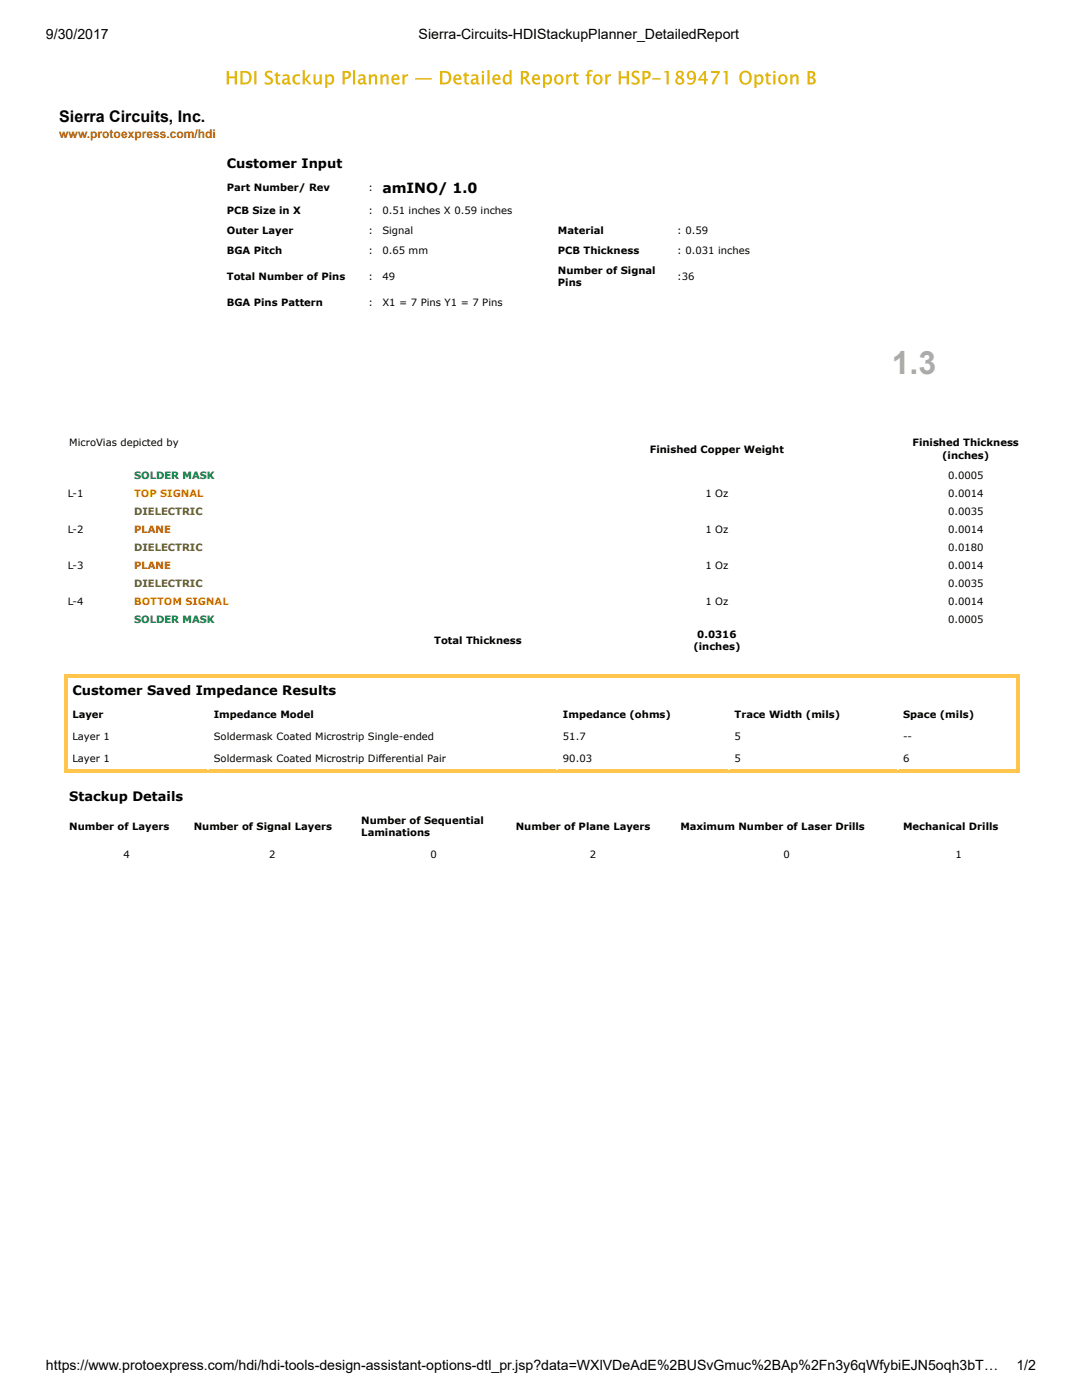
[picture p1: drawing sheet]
<svg xmlns="http://www.w3.org/2000/svg" width="216mm" height="279mm" viewBox="0 0 216 279" stroke-linecap="round" stroke-linejoin="round" font-family="sans-serif">
<defs><g id="words">
<text font-size="6.4" fill="#ababab" x="177.9" y="74.7">1.3</text>
<text font-size="3.6" fill="#e1b607" x="44.9" y="16.8">HDI Stackup Planner — Detailed Report for HSP-189471 Option B</text>
<text font-size="3.2" x="11.8" y="24.4">Sierra Circuits, Inc.</text>
<g font-size="2.8">
<text x="9.2" y="7.8">9/30/2017</text>
<text x="83.5" y="7.8">Sierra-Circuits-HDIStackupPlanner_DetailedReport</text>
<text x="76.3" y="38.5">amINO/ 1.0</text>
<text x="9.2" y="273.4">https://www.protoexpress.com/hdi/hdi-tools-design-assistant-options-dtl_pr.jsp?data=WXlVDeAdE%2BUSvGmuc%2BAp%2Fn3y6qWfybiEJN5oqh3bT…</text>
<text x="202.8" y="273.4">1/2</text>
</g>
<g font-size="2.6">
<text x="45.3" y="33.5">Customer Input</text>
<text x="14.4" y="138.8">Customer Saved Impedance Results</text>
<text x="13.8" y="159.8">Stackup Details</text>
</g>
<text font-size="2.4" fill="#960" x="11.8" y="27.4">www.protoexpress.com/hdi</text>
<g font-size="2">
<text x="45.3" y="38.1">Part Number/ Rev</text>
<text x="73.5" y="38.1">:</text>
<text x="45.3" y="42.7">PCB Size in X</text>
<text x="45.3" y="46.7">Outer Layer</text>
<text x="73.5" y="42.7">:</text>
<text x="73.5" y="46.7">:</text>
<text x="76.3" y="42.7">0.51 inches X 0.59 inches</text>
<text x="76.3" y="46.7">Signal</text>
<text x="111.3" y="46.7">Material</text>
<text x="135.2" y="46.7">: 0.59</text>
<text x="45.3" y="50.7">BGA Pitch</text>
<text x="73.5" y="50.7">:</text>
<text x="76.3" y="50.7">0.65 mm</text>
<text x="111.3" y="50.7">PCB Thickness</text>
<text x="135.2" y="50.7">: 0.031 inches</text>
<text x="45.3" y="55.9">Total Number of Pins</text>
<text x="73.5" y="55.9">:</text>
<text x="76.3" y="55.9">49</text>
<text x="111.3" y="54.7">Number of Signal</text>
<text x="111.3" y="57.1">Pins</text>
<text x="135.2" y="55.9">:36</text>
<text x="45.3" y="61.1">BGA Pins Pattern</text>
<text x="73.5" y="61.1">:</text>
<text x="76.3" y="61.1">X1 = 7 Pins Y1 = 7 Pins</text>
<text x="13.8" y="89.1">MicroVias depicted by</text>
<text x="182.1" y="89.1">Finished Thickness</text>
<text x="129.7" y="90.3">Finished Copper Weight</text>
<text x="188" y="91.5">(inches)</text>
<text x="189.2" y="95.5">0.0005</text>
<text x="13.5" y="99.1">L-1</text>
<text x="140.8" y="99.1">1 Oz</text>
<text x="189.2" y="99.1">0.0014</text>
<text x="13.5" y="106.3">L-2</text>
<text x="140.8" y="106.3">1 Oz</text>
<text x="189.2" y="102.7">0.0035</text>
<text x="189.2" y="106.3">0.0014</text>
<text x="13.5" y="113.5">L-3</text>
<text x="140.8" y="113.5">1 Oz</text>
<text x="189.2" y="109.9">0.0180</text>
<text x="189.2" y="113.5">0.0014</text>
<text x="189.2" y="117.1">0.0035</text>
<text x="13.5" y="120.7">L-4</text>
<text x="140.8" y="120.7">1 Oz</text>
<text x="189.2" y="120.7">0.0014</text>
<text x="189.2" y="124.3">0.0005</text>
<text x="86.6" y="128.5">Total Thickness</text>
<text x="138.4" y="129.7">(inches)</text>
<text x="139.1" y="127.3">0.0316</text>
<text x="14.4" y="143.4">Layer</text>
<text x="42.7" y="143.4">Impedance Model</text>
<text x="112.3" y="143.4">Impedance (ohms)</text>
<text x="146.6" y="143.4">Trace Width (mils)</text>
<text x="180.2" y="143.4">Space (mils)</text>
<text x="14.4" y="147.8">Layer 1</text>
<text x="42.7" y="147.8">Soldermask Coated Microstrip Single-ended</text>
<text x="112.3" y="147.8">51.7</text>
<text x="146.6" y="147.8">5</text>
<text x="180.2" y="147.8">--</text>
<text x="14.4" y="152.2">Layer 1</text>
<text x="42.7" y="152.2">Soldermask Coated Microstrip Differential Pair</text>
<text x="112.3" y="152.2">90.03</text>
<text x="146.6" y="152.2">5</text>
<text x="180.2" y="152.2">6</text>
<text x="13.8" y="165.6">Number of Layers</text>
<text x="38.7" y="165.6">Number of Signal Layers</text>
<text x="72.1" y="164.4">Number of Sequential</text>
<text x="72.1" y="166.8">Laminations</text>
<text x="102.9" y="165.6">Number of Plane Layers</text>
<text x="135.8" y="165.6">Maximum Number of Laser Drills</text>
<text x="180.2" y="165.6">Mechanical Drills</text>
<text x="24.6" y="171.2">4</text>
<text x="53.7" y="171.2">2</text>
<text x="85.9" y="171.2">0</text>
<text x="117.7" y="171.2">2</text>
<text x="156.3" y="171.2">0</text>
<text x="190.7" y="171.2">1</text>
</g>
<g font-size="2" fill="#008040">
<text x="26.7" y="95.5">SOLDER MASK</text>
<text x="26.7" y="124.3">SOLDER MASK</text>
</g>
<g font-size="2" fill="#df6301">
<text x="26.7" y="99.1">TOP SIGNAL</text>
<text x="26.7" y="120.7">BOTTOM SIGNAL</text>
</g>
<g font-size="2" fill="#65691f">
<text x="26.7" y="102.7">DIELECTRIC</text>
<text x="26.7" y="109.9">DIELECTRIC</text>
<text x="26.7" y="117.1">DIELECTRIC</text>
</g>
<g font-size="2" fill="#b55000">
<text x="26.7" y="106.3">PLANE</text>
<text x="26.7" y="113.5">PLANE</text>
</g>
</g></defs>
<g fill="#ffc54d">
<path d="M179 153.6h24.4v.6h-24.4z"/>
<path d="M202.8 149.2h.6v5h-.6z"/>
<path d="M145.4 153.6h33.8v.6h-33.8z"/>
</g>
<path d="M179 149.2h.2v4.4h-.2z" fill="#fff"/>
<path d="M111.1 153.6h34.5v.6h-34.5z" fill="#ffc54d"/>
<path d="M145.4 149.2h.2v4.4h-.2z" fill="#fff"/>
<path d="M41.5 153.6h69.8v.6h-69.8z" fill="#ffc54d"/>
<path d="M111.1 149.2h.2v4.4h-.2z" fill="#fff"/>
<g fill="#ffc54d">
<path d="M12.8 153.6h28.9v.6h-28.9z"/>
<path d="M12.8 149.2h.6v5h-.6z"/>
</g>
<path d="M41.5 149.2h.2v4.4h-.2z" fill="#fff"/>
<path d="M202.8 144.8h.6v4.4h-.6z" fill="#ffc54d"/>
<g fill="#fff">
<path d="M179 144.8h.2v4.4h-.2z"/>
<path d="M145.4 144.8h.2v4.4h-.2z"/>
<path d="M111.1 144.8h.2v4.4h-.2z"/>
</g>
<path d="M12.8 144.8h.6v4.4h-.6z" fill="#ffc54d"/>
<path d="M41.5 144.8h.2v4.4h-.2z" fill="#fff"/>
<path d="M202.8 140.4h.6v4.4h-.6z" fill="#ffc54d"/>
<g fill="#fff">
<path d="M179 140.4h.2v4.4h-.2z"/>
<path d="M145.4 140.4h.2v4.4h-.2z"/>
<path d="M111.1 140.4h.2v4.4h-.2z"/>
</g>
<path d="M12.8 140.4h.6v4.4h-.6z" fill="#ffc54d"/>
<path d="M41.5 140.4h.2v4.4h-.2z" fill="#fff"/>
<g fill="#ffc54d">
<path d="M12.8 134.6h190.6v.6h-190.6z"/>
<path d="M12.8 134.6h.6v5.8h-.6z"/>
<path d="M202.8 134.6h.6v5.8h-.6z"/>
</g>
<g fill="#fff">
<path d="M12.8 156.2h190.6v5.2h-190.6z"/>
<path d="M12.8 161.4h24.9v6.8h-24.9z"/>
<path d="M37.7 161.4h33.4v6.8h-33.4z"/>
<path d="M71.1 161.4h30.8v6.8h-30.8z"/>
<path d="M101.9 161.4h32.9v6.8h-32.9z"/>
<path d="M134.8 161.4h44.4v6.8h-44.4z"/>
<path d="M179.2 161.4h24.2v6.8h-24.2z"/>
<path d="M12.8 168.2h24.9v4.4h-24.9z"/>
<path d="M37.7 168.2h33.4v4.4h-33.4z"/>
<path d="M71.1 168.2h30.8v4.4h-30.8z"/>
<path d="M101.9 168.2h32.9v4.4h-32.9z"/>
<path d="M134.8 168.2h44.4v4.4h-44.4z"/>
<path d="M179.2 168.2h24.2v4.4h-24.2z"/>
<path d="M12.8 30h31.7v32.3h-31.7z"/>
<path d="M44.5 30h158.9v4.9h-158.9z"/>
<path d="M44.5 34.9h28v5h-28z"/>
<path d="M72.5 34.9h3v5h-3z"/>
<path d="M75.5 34.9h127.9v5h-127.9z"/>
<path d="M44.5 39.9h28v4h-28z"/>
<path d="M72.5 39.9h3v4h-3z"/>
<path d="M75.5 39.9h127.9v4h-127.9z"/>
<path d="M44.5 43.9h28v4h-28z"/>
<path d="M72.5 43.9h3v4h-3z"/>
<path d="M75.5 43.9h34.6v4h-34.6z"/>
<path d="M110.1 43.9h24.3v4h-24.3z"/>
<path d="M134.4 43.9h69v4h-69z"/>
<path d="M44.5 47.9h28v4h-28z"/>
<path d="M72.5 47.9h3v4h-3z"/>
<path d="M75.5 47.9h34.6v4h-34.6z"/>
<path d="M110.1 47.9h24.3v4h-24.3z"/>
<path d="M134.4 47.9h69v4h-69z"/>
<path d="M44.5 51.9h28v6.4h-28z"/>
<path d="M72.5 51.9h3v6.4h-3z"/>
<path d="M75.5 51.9h34.6v6.4h-34.6z"/>
<path d="M110.1 51.9h24.3v6.4h-24.3z"/>
<path d="M134.4 51.9h69v6.4h-69z"/>
<path d="M44.5 58.3h28v4h-28z"/>
<path d="M72.5 58.3h3v4h-3z"/>
<path d="M75.5 58.3h127.9v4h-127.9z"/>
<path d="M110.1 43.9h.4v4h-.4z"/>
<path d="M110.1 47.9h.4v4h-.4z"/>
<path d="M110.1 51.9h.4v6.4h-.4z"/>
<path d="M134.4 62.3h69v21.8h-69z"/>
</g>
<use href="#words"/>
</svg>
